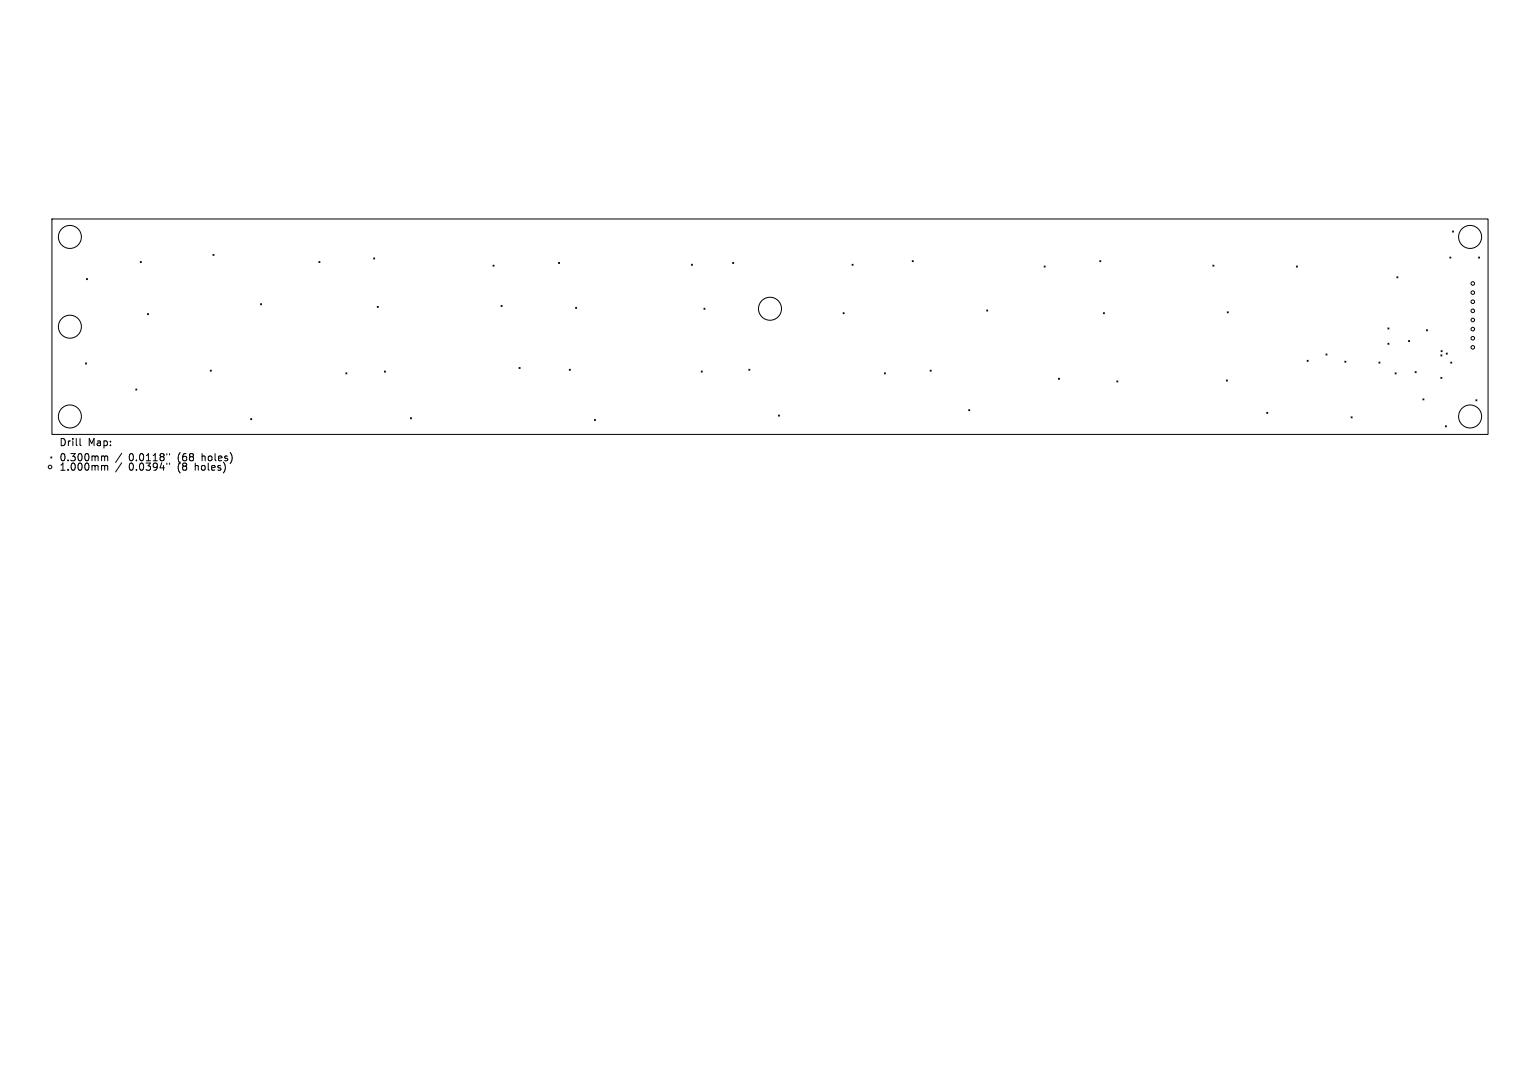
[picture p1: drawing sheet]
<svg xmlns="http://www.w3.org/2000/svg" width="297mm" height="210mm" viewBox="0 0 297 210" stroke-linecap="round" stroke-linejoin="round" font-family="sans-serif">
<defs><g id="words">
<g font-size="1.9">
<text x="11.4" y="86.2">Drill</text>
<text x="11.4" y="89.1">0.300mm</text>
<text x="16.9" y="86.2">Map:</text>
<text x="24.9" y="89.1">0.0118&quot;</text>
<text x="34.4" y="89.1">(68</text>
<text x="39.1" y="89.1">holes)</text>
<text x="11.4" y="91">1.000mm</text>
<text x="24.9" y="91">0.0394&quot;</text>
<text x="34.4" y="91">(8</text>
<text x="37.8" y="91">holes)</text>
</g>
</g></defs>
<g fill="none" stroke="#000" stroke-width=".19">
<path d="M10 42.2h277v41.6h-277zM16.7 53.7l.2 .2M16.9 53.7l-.2 .2M27.1 50.4l.2 .2M27.3 50.4l-.2 .2M41.1 49l.2 .3M41.3 49l-.2 .3M50.2 58.6l.3 .2M50.5 58.6l-.3 .2M61.5 50.4l.2 .2M61.7 50.4l-.2 .2M72.1 49.7l.2 .3"/>
<path d="M72.3 49.7l-.2 .3M72.8 59.1l.2 .2M73 59.1l-.2 .2M95.1 51.1l.2 .2M95.3 51.1l-.2 .2M96.6 58.9l.2 .2M96.8 58.9l-.2 .2M107.7 50.6l.2 .2M107.9 50.6l-.2 .2M111 59.3l.2 .2M111.2 59.3l-.2 .2M133.3 51l.2 .2"/>
<path d="M133.5 51l-.2 .2M135.8 59.4l.2 .2M136 59.4l-.2 .2M141.3 50.6l.2 .2M141.5 50.6l-.2 .2M164.3 51l.2 .2M164.5 51l-.2 .2M175.9 50.3l.2 .2M176.1 50.3l-.2 .2M190.3 59.8l.2 .2M190.5 59.8l-.2 .2M201.4 51.3l.2 .2"/>
<path d="M201.6 51.3l-.2 .2M212.1 50.3l.2 .2M212.3 50.3l-.2 .2M233.9 51.1l.2 .2M234.1 51.1l-.2 .2M250 51.3l.2 .2M250.2 51.3l-.2 .2M269.4 53.4l.2 .2M269.6 53.4l-.2 .2M279.6 49.6l.2 .2M279.8 49.6l-.2 .2M280.1 44.5l.2 .3"/>
<path d="M280.3 44.5l-.2 .3M285.1 49.6l.3 .2M285.4 49.6l-.3 .2M16.5 70l.2 .2M16.7 70l-.2 .2M26.2 75l.2 .2M26.4 75l-.2 .2M28.4 60.5l.2 .2M28.6 60.5l-.2 .2M40.6 71.4l.2 .2M40.8 71.4l-.2 .2M66.7 71.9l.2 .2"/>
<path d="M66.9 71.9l-.2 .2M74.1 71.6l.2 .2M74.3 71.6l-.2 .2M100.1 70.9l.2 .2M100.3 70.9l-.2 .2M109.8 71.2l.2 .2M110 71.2l-.2 .2M135.2 71.6l.2 .2M135.4 71.6l-.2 .2M144.4 71.2l.2 .2M144.6 71.2l-.2 .2M162.6 60.3l.2 .2"/>
<path d="M162.8 60.3l-.2 .2M170.6 71.9l.2 .2M170.8 71.9l-.2 .2M179.4 71.4l.2 .2M179.6 71.4l-.2 .2M186.8 79l.2 .2M187 79l-.2 .2M204.1 72.9l.2 .2M204.3 72.9l-.2 .2M212.8 60.3l.2 .2M213 60.3l-.2 .2M215.4 73.5l.2 .2"/>
<path d="M215.6 73.5l-.2 .2M236.5 73.3l.2 .2M236.7 60.1l.2 .2M236.7 73.3l-.2 .2M236.9 60.1l-.2 .2M244.3 79.5l.2 .2M244.5 79.5l-.2 .2M252.1 69.5l.2 .2M252.3 69.5l-.2 .2M255.7 68.3l.2 .2M255.9 68.3l-.2 .2M259.4 69.6l.2 .3"/>
<path d="M259.6 69.6l-.2 .3M265.9 69.8l.2 .2M266.1 69.8l-.2 .2M267.7 63.2l.2 .3M267.7 66.2l.2 .2M267.9 63.2l-.2 .3M267.9 66.2l-.2 .2M269.1 71.9l.2 .2M269.3 71.9l-.2 .2M271.6 65.7l.3 .2M271.9 65.7l-.3 .2M272.9 71.7l.2 .2"/>
<path d="M273.1 71.7l-.2 .2M274.4 76.9l.2 .2M274.6 76.9l-.2 .2M275.1 63.6l.2 .2M275.3 63.6l-.2 .2M277.9 68.4l.2 .2M277.9 72.8l.2 .2M277.9 67.6l.2 .2M278.1 68.4l-.2 .2M278.1 72.8l-.2 .2M278.1 67.6l-.2 .2M278.9 68.1l.2 .2"/>
<path d="M279.1 68.1l-.2 .2M279.8 69.8l.2 .2M280 69.8l-.2 .2M284.6 77.1l.2 .2M284.8 77.1l-.2 .2M9.8 88.1l.2 .2M10 88.1l-.2 .2M15.4 84.6v1.2l.2 .1M19.8 87.9l.4 .2M19.8 89.8l.4 .2M20.2 88.1l.2-.2 .3 .1 .1 .9M20.2 88.1v.8"/>
<path d="M20.2 90v.7M20.2 90l.2-.2h.3l.1 .9M23.5 87.4l-1.2 1.8M23.5 89.2l-1.2 1.8M32.2 87.5v.2M32.2 89.3v.3M32.7 87.5v.2M32.7 89.3v.3M48.3 80.7l.3 .2M48.6 80.7l-.3 .2M79.2 80.6l.2 .2M79.4 80.6l-.2 .2"/>
<path d="M114.6 80.9l.2 .2M114.8 80.9l-.2 .2M150.1 80l.2 .2M150.3 80l-.2 .2M260.6 80.4l.2 .2M260.8 80.4l-.2 .2M278.7 82.1l.3 .2M279 82.1l-.3 .2"/>
<circle cx="13.5" cy="45.7" r="2.22"/>
<circle cx="148.5" cy="59.5" r="2.22"/>
<circle cx="283.5" cy="45.7" r="2.22"/>
<circle cx="284" cy="58.2" r=".35"/>
<circle cx="284" cy="59.9" r=".35"/>
<circle cx="284" cy="56.4" r=".35"/>
<circle cx="284" cy="54.7" r=".35"/>
<circle cx="13.5" cy="63" r="2.22"/>
<circle cx="284" cy="65.2" r=".35"/>
<circle cx="284" cy="67" r=".35"/>
<circle cx="284" cy="61.7" r=".35"/>
<circle cx="284" cy="63.5" r=".35"/>
<circle cx="9.7" cy="90.1" r=".35"/>
<circle cx="13.5" cy="80.3" r="2.22"/>
<circle cx="283.5" cy="80.3" r="2.22"/>
</g>
<use href="#words"/>
</svg>
